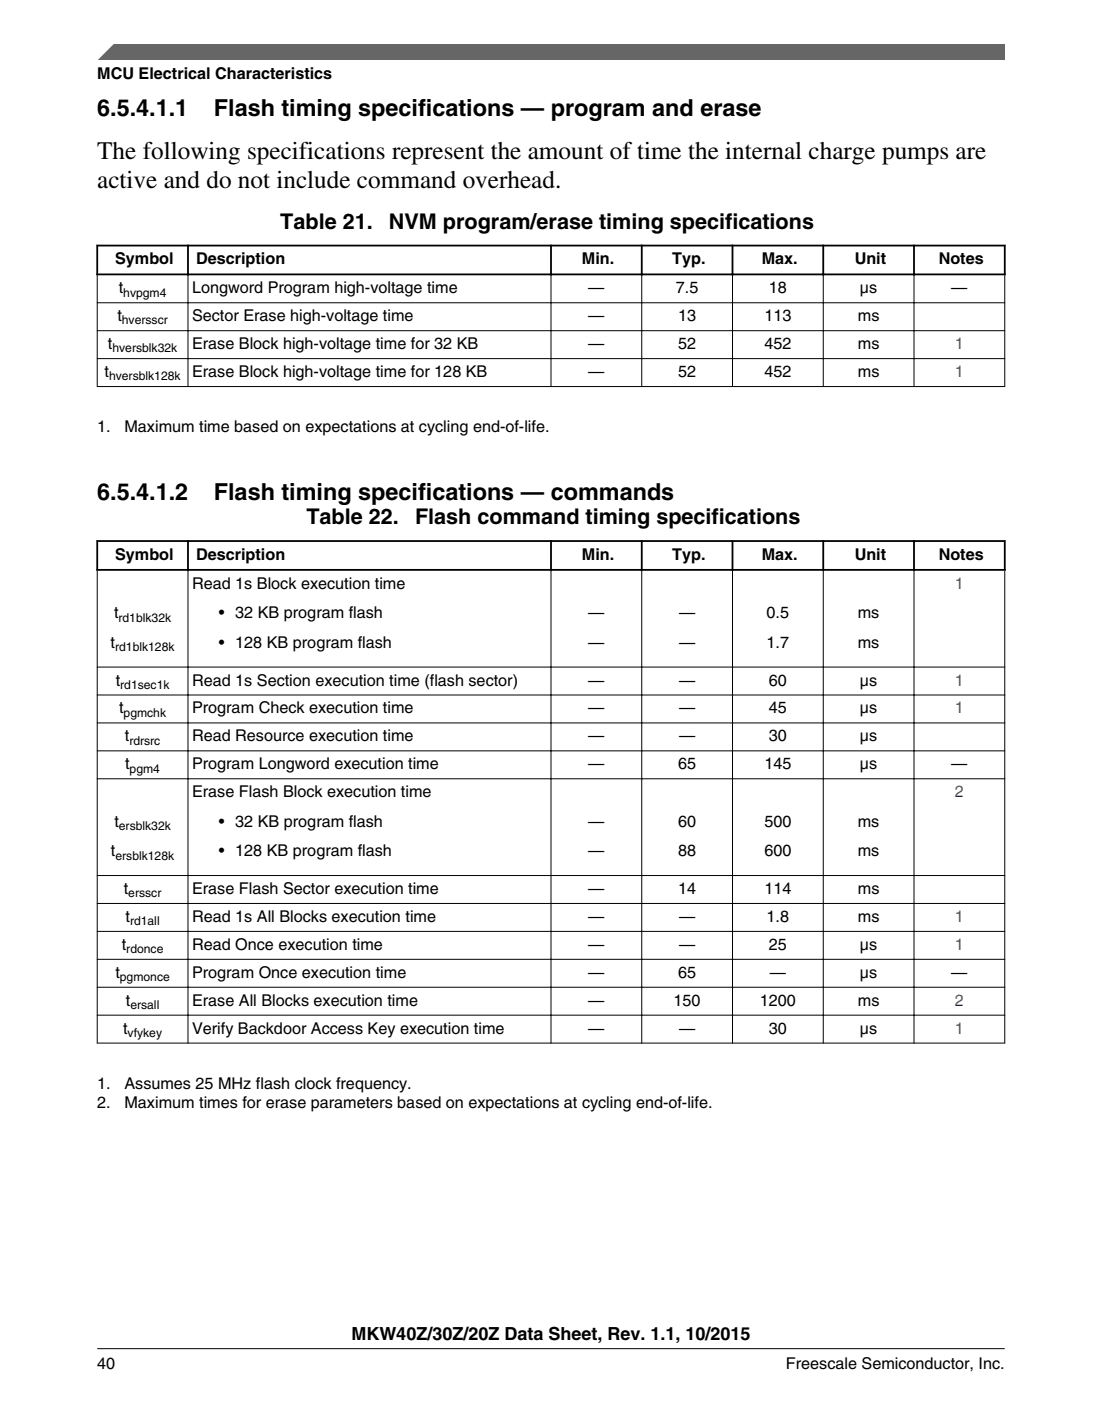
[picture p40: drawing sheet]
<svg xmlns="http://www.w3.org/2000/svg" width="216mm" height="274mm" viewBox="0 0 216 274" stroke-linecap="round" stroke-linejoin="round" font-family="sans-serif">
<defs><g id="words">
<g font-size="4.9">
<text x="19" y="31.2">The following specifications represent the amount of time the internal charge pumps are</text>
<text x="19" y="36.8">active and do not include command overhead.</text>
</g>
<g font-size="4.6">
<text x="19" y="22.8">6.5.4.1.1</text>
<text x="41.9" y="22.8">Flash timing specifications — program and erase</text>
<text x="19" y="97.8">6.5.4.1.2</text>
<text x="41.9" y="97.8">Flash timing specifications — commands</text>
</g>
<g font-size="4.2">
<text x="54.9" y="44.8">Table 21.</text>
<text x="76.2" y="44.8">NVM program/erase timing specifications</text>
<text x="60" y="102.7">Table 22.</text>
<text x="81.3" y="102.7">Flash command timing specifications</text>
</g>
<text font-size="3.5" x="68.8" y="262.3">MKW40Z/30Z/20Z Data Sheet, Rev. 1.1, 10/2015</text>
<g font-size="3.2">
<text x="19.1" y="15.5">MCU Electrical Characteristics</text>
<text x="22.6" y="51.8">Symbol</text>
<text x="38.4" y="51.8">Description</text>
<text x="114" y="51.8">Min.</text>
<text x="131.7" y="51.8">Typ.</text>
<text x="149.2" y="51.8">Max.</text>
<text x="167.4" y="51.8">Unit</text>
<text x="183.9" y="51.8">Notes</text>
<text x="23.3" y="57.4">t</text>
<text x="37.6" y="57.4">Longword Program high-voltage time</text>
<text x="115.3" y="57.4">—</text>
<text x="132.4" y="57.4">7.5</text>
<text x="150.6" y="57.4">18</text>
<text x="168.5" y="57.4">μs</text>
<text x="186.4" y="57.4">—</text>
<text x="23" y="62.9">t</text>
<text x="37.6" y="62.9">Sector Erase high-voltage time</text>
<text x="115.3" y="62.9">—</text>
<text x="132.9" y="62.9">13</text>
<text x="149.8" y="62.9">113</text>
<text x="168.1" y="62.9">ms</text>
<text x="21.1" y="68.4">t</text>
<text x="37.6" y="68.4">Erase Block high-voltage time for 32 KB</text>
<text x="115.3" y="68.4">—</text>
<text x="132.9" y="68.4">52</text>
<text x="149.8" y="68.4">452</text>
<text x="168.1" y="68.4">ms</text>
<text x="20.5" y="73.8">t</text>
<text x="37.6" y="73.8">Erase Block high-voltage time for 128 KB</text>
<text x="115.3" y="73.8">—</text>
<text x="132.9" y="73.8">52</text>
<text x="149.8" y="73.8">452</text>
<text x="168.1" y="73.8">ms</text>
<text x="19" y="84.6">1.</text>
<text x="24.4" y="84.6">Maximum time based on expectations at cycling end-of-life.</text>
<text x="22.6" y="109.6">Symbol</text>
<text x="38.4" y="109.6">Description</text>
<text x="114" y="109.6">Min.</text>
<text x="131.7" y="109.6">Typ.</text>
<text x="149.2" y="109.6">Max.</text>
<text x="167.4" y="109.6">Unit</text>
<text x="183.9" y="109.6">Notes</text>
<text x="37.6" y="115.3">Read 1s Block execution time</text>
<text x="22.3" y="121.1">t</text>
<text x="42.9" y="121.1">• 32 KB program flash</text>
<text x="115.3" y="121.1">—</text>
<text x="133" y="121.1">—</text>
<text x="150.2" y="121.1">0.5</text>
<text x="168.1" y="121.1">ms</text>
<text x="21.7" y="126.9">t</text>
<text x="42.9" y="126.9">• 128 KB program flash</text>
<text x="115.3" y="126.9">—</text>
<text x="133" y="126.9">—</text>
<text x="150.2" y="126.9">1.7</text>
<text x="168.1" y="126.9">ms</text>
<text x="22.7" y="134.2">t</text>
<text x="37.6" y="134.2">Read 1s Section execution time (flash sector)</text>
<text x="115.3" y="134.2">—</text>
<text x="133" y="134.2">—</text>
<text x="150.6" y="134.2">60</text>
<text x="168.5" y="134.2">μs</text>
<text x="23.3" y="139.7">t</text>
<text x="37.6" y="139.7">Program Check execution time</text>
<text x="115.3" y="139.7">—</text>
<text x="133" y="139.7">—</text>
<text x="150.6" y="139.7">45</text>
<text x="168.5" y="139.7">μs</text>
<text x="24.5" y="145.2">t</text>
<text x="37.6" y="145.2">Read Resource execution time</text>
<text x="115.3" y="145.2">—</text>
<text x="133" y="145.2">—</text>
<text x="150.6" y="145.2">30</text>
<text x="168.5" y="145.2">μs</text>
<text x="24.5" y="150.6">t</text>
<text x="37.6" y="150.6">Program Longword execution time</text>
<text x="115.3" y="150.6">—</text>
<text x="132.9" y="150.6">65</text>
<text x="149.8" y="150.6">145</text>
<text x="168.5" y="150.6">μs</text>
<text x="186.4" y="150.6">—</text>
<text x="22.4" y="161.9">t</text>
<text x="37.6" y="156.1">Erase Flash Block execution time</text>
<text x="42.9" y="161.9">• 32 KB program flash</text>
<text x="115.3" y="161.9">—</text>
<text x="132.9" y="161.9">60</text>
<text x="149.8" y="161.9">500</text>
<text x="168.1" y="161.9">ms</text>
<text x="21.7" y="167.7">t</text>
<text x="42.9" y="167.7">• 128 KB program flash</text>
<text x="115.3" y="167.7">—</text>
<text x="132.9" y="167.7">88</text>
<text x="149.8" y="167.7">600</text>
<text x="168.1" y="167.7">ms</text>
<text x="24.3" y="175">t</text>
<text x="37.6" y="175">Erase Flash Sector execution time</text>
<text x="115.3" y="175">—</text>
<text x="132.9" y="175">14</text>
<text x="149.8" y="175">114</text>
<text x="168.1" y="175">ms</text>
<text x="23.9" y="186">t</text>
<text x="24.6" y="180.5">t</text>
<text x="37.6" y="180.5">Read 1s All Blocks execution time</text>
<text x="37.6" y="186">Read Once execution time</text>
<text x="115.3" y="180.5">—</text>
<text x="115.3" y="186">—</text>
<text x="133" y="180.5">—</text>
<text x="133" y="186">—</text>
<text x="150.2" y="180.5">1.8</text>
<text x="150.6" y="186">25</text>
<text x="168.1" y="180.5">ms</text>
<text x="168.5" y="186">μs</text>
<text x="22.6" y="191.4">t</text>
<text x="37.6" y="191.4">Program Once execution time</text>
<text x="115.3" y="191.4">—</text>
<text x="132.9" y="191.4">65</text>
<text x="150.8" y="191.4">—</text>
<text x="168.5" y="191.4">μs</text>
<text x="186.4" y="191.4">—</text>
<text x="24.7" y="196.9">t</text>
<text x="37.6" y="196.9">Erase All Blocks execution time</text>
<text x="115.3" y="196.9">—</text>
<text x="132" y="196.9">150</text>
<text x="148.9" y="196.9">1200</text>
<text x="168.1" y="196.9">ms</text>
<text x="24.1" y="202.4">t</text>
<text x="37.6" y="202.4">Verify Backdoor Access Key execution time</text>
<text x="115.3" y="202.4">—</text>
<text x="133" y="202.4">—</text>
<text x="150.6" y="202.4">30</text>
<text x="168.5" y="202.4">μs</text>
<text x="19" y="213.1">1.</text>
<text x="24.4" y="213.1">Assumes 25 MHz flash clock frequency.</text>
<text x="19.1" y="217">2.</text>
<text x="24.4" y="217">Maximum times for erase parameters based on expectations at cycling end-of-life.</text>
<text x="19.1" y="268">40</text>
<text x="154" y="268">Freescale Semiconductor, Inc.</text>
</g>
<g font-size="3.2" fill="#00f">
<text x="187.1" y="68.4">1</text>
<text x="187.1" y="73.8">1</text>
<text x="187.1" y="115.3">1</text>
<text x="187.1" y="134.2">1</text>
<text x="187.1" y="139.7">1</text>
<text x="187.1" y="156.1">2</text>
<text x="187.1" y="180.5">1</text>
<text x="187.1" y="186">1</text>
<text x="187.1" y="196.9">2</text>
<text x="187.1" y="202.4">1</text>
</g>
<g font-size="2.4">
<text x="24.1" y="58.1">hvpgm4</text>
<text x="23.9" y="63.5">hversscr</text>
<text x="22" y="69">hversblk32k</text>
<text x="21.4" y="74.5">hversblk128k</text>
<text x="23.2" y="121.7">rd1blk32k</text>
<text x="22.6" y="127.5">rd1blk128k</text>
<text x="23.6" y="134.9">rd1sec1k</text>
<text x="24.2" y="140.3">pgmchk</text>
<text x="25.3" y="145.8">rdrsrc</text>
<text x="25.4" y="151.3">pgm4</text>
<text x="23.3" y="162.5">ersblk32k</text>
<text x="22.6" y="168.3">ersblk128k</text>
<text x="25.1" y="175.7">ersscr</text>
<text x="25.5" y="181.1">rd1all</text>
<text x="24.7" y="186.6">rdonce</text>
<text x="23.5" y="192.1">pgmonce</text>
<text x="25.5" y="197.5">ersall</text>
<text x="25" y="203">vfykey</text>
</g>
</g></defs>
<path d="M18.9 48.1h178.1M18.9 53.7h178.1M19 47.9v6M36.8 47.9v6M107.9 47.9v6M125.7 47.9v6M143.5 47.9v6M161.3 47.9v6M179.1 47.9v6M196.8 47.9v6" fill="none" stroke="#000" stroke-width=".35"/>
<path d="M19 59.3h177.9M19 53.9v21.9M36.8 53.5v22.3M107.9 53.5v22.3M125.7 53.5v22.3M143.5 53.5v22.3M161.3 53.5v22.3M179.1 53.5v22.3M196.8 53.9v21.9M19 64.8h177.9M19 70.2h177.9M19 75.7h177.9" fill="none" stroke="#000" stroke-width=".2"/>
<g fill="#fff">
<path d="M19 99.1h177.8v107h-177.8z" fill-rule="evenodd"/>
<path d="M19.2 106.1h17.5v5.3h-17.5z" fill-rule="evenodd"/>
<path d="M37 106.1h70.8v5.3h-70.8z" fill-rule="evenodd"/>
<path d="M108.1 106.1h17.5v5.3h-17.5z" fill-rule="evenodd"/>
<path d="M125.9 106.1h17.4v5.3h-17.4z" fill-rule="evenodd"/>
<path d="M143.7 106.1h17.4v5.3h-17.4z" fill-rule="evenodd"/>
<path d="M161.5 106.1h17.4v5.3h-17.4z" fill-rule="evenodd"/>
<path d="M179.2 106.1h17.5v5.3h-17.5z" fill-rule="evenodd"/>
<path d="M19.1 111.8h17.6v18.7h-17.6z" fill-rule="evenodd"/>
<path d="M36.9 111.8h71v18.7h-71z" fill-rule="evenodd"/>
<path d="M108 111.8h17.6v18.7h-17.6z" fill-rule="evenodd"/>
<path d="M125.8 111.8h17.6v18.7h-17.6z" fill-rule="evenodd"/>
<path d="M143.6 111.8h17.6v18.7h-17.6z" fill-rule="evenodd"/>
<path d="M161.4 111.8h17.6v18.7h-17.6z" fill-rule="evenodd"/>
<path d="M179.2 111.8h17.6v18.7h-17.6z" fill-rule="evenodd"/>
<path d="M19.1 130.7h17.6v5.3h-17.6z" fill-rule="evenodd"/>
<path d="M36.9 130.7h71v5.3h-71z" fill-rule="evenodd"/>
<path d="M108 130.7h17.6v5.3h-17.6z" fill-rule="evenodd"/>
<path d="M125.8 130.7h17.6v5.3h-17.6z" fill-rule="evenodd"/>
<path d="M143.6 130.7h17.6v5.3h-17.6z" fill-rule="evenodd"/>
<path d="M161.4 130.7h17.6v5.3h-17.6z" fill-rule="evenodd"/>
<path d="M179.2 130.7h17.6v5.3h-17.6z" fill-rule="evenodd"/>
<path d="M19.1 136.2h17.6v5.3h-17.6z" fill-rule="evenodd"/>
<path d="M36.9 136.2h71v5.3h-71z" fill-rule="evenodd"/>
<path d="M108 136.2h17.6v5.3h-17.6z" fill-rule="evenodd"/>
<path d="M125.8 136.2h17.6v5.3h-17.6z" fill-rule="evenodd"/>
<path d="M143.6 136.2h17.6v5.3h-17.6z" fill-rule="evenodd"/>
<path d="M161.4 136.2h17.6v5.3h-17.6z" fill-rule="evenodd"/>
<path d="M179.2 136.2h17.6v5.3h-17.6z" fill-rule="evenodd"/>
<path d="M19.1 141.6h17.6v5.3h-17.6z" fill-rule="evenodd"/>
<path d="M36.9 141.6h71v5.3h-71z" fill-rule="evenodd"/>
<path d="M108 141.6h17.6v5.3h-17.6z" fill-rule="evenodd"/>
<path d="M125.8 141.6h17.6v5.3h-17.6z" fill-rule="evenodd"/>
<path d="M143.6 141.6h17.6v5.3h-17.6z" fill-rule="evenodd"/>
<path d="M161.4 141.6h17.6v5.3h-17.6z" fill-rule="evenodd"/>
<path d="M179.2 141.6h17.6v5.3h-17.6z" fill-rule="evenodd"/>
<path d="M19.1 147.1h17.6v5.3h-17.6z" fill-rule="evenodd"/>
<path d="M36.9 147.1h71v5.3h-71z" fill-rule="evenodd"/>
<path d="M108 147.1h17.6v5.3h-17.6z" fill-rule="evenodd"/>
<path d="M125.8 147.1h17.6v5.3h-17.6z" fill-rule="evenodd"/>
<path d="M143.6 147.1h17.6v5.3h-17.6z" fill-rule="evenodd"/>
<path d="M161.4 147.1h17.6v5.3h-17.6z" fill-rule="evenodd"/>
<path d="M179.2 147.1h17.6v5.3h-17.6z" fill-rule="evenodd"/>
<path d="M19.1 152.6h17.6v18.7h-17.6z" fill-rule="evenodd"/>
<path d="M36.9 152.6h71v18.7h-71z" fill-rule="evenodd"/>
<path d="M108 152.6h17.6v18.7h-17.6z" fill-rule="evenodd"/>
<path d="M125.8 152.6h17.6v18.7h-17.6z" fill-rule="evenodd"/>
<path d="M143.6 152.6h17.6v18.7h-17.6z" fill-rule="evenodd"/>
<path d="M161.4 152.6h17.6v18.7h-17.6z" fill-rule="evenodd"/>
<path d="M179.2 152.6h17.6v18.7h-17.6z" fill-rule="evenodd"/>
<path d="M19.1 171.5h17.6v5.3h-17.6z" fill-rule="evenodd"/>
<path d="M36.9 171.5h71v5.3h-71z" fill-rule="evenodd"/>
<path d="M108 171.5h17.6v5.3h-17.6z" fill-rule="evenodd"/>
<path d="M125.8 171.5h17.6v5.3h-17.6z" fill-rule="evenodd"/>
<path d="M143.6 171.5h17.6v5.3h-17.6z" fill-rule="evenodd"/>
<path d="M161.4 171.5h17.6v5.3h-17.6z" fill-rule="evenodd"/>
<path d="M179.2 171.5h17.6v5.3h-17.6z" fill-rule="evenodd"/>
<path d="M19.1 177h17.6v5.3h-17.6z" fill-rule="evenodd"/>
<path d="M36.9 177h71v5.3h-71z" fill-rule="evenodd"/>
<path d="M108 177h17.6v5.3h-17.6z" fill-rule="evenodd"/>
<path d="M125.8 177h17.6v5.3h-17.6z" fill-rule="evenodd"/>
<path d="M143.6 177h17.6v5.3h-17.6z" fill-rule="evenodd"/>
<path d="M161.4 177h17.6v5.3h-17.6z" fill-rule="evenodd"/>
<path d="M179.2 177h17.6v5.3h-17.6z" fill-rule="evenodd"/>
<path d="M19.1 182.5h17.6v5.2h-17.6z" fill-rule="evenodd"/>
<path d="M36.9 182.5h71v5.2h-71z" fill-rule="evenodd"/>
<path d="M108 182.5h17.6v5.2h-17.6z" fill-rule="evenodd"/>
<path d="M125.8 182.5h17.6v5.2h-17.6z" fill-rule="evenodd"/>
<path d="M143.6 182.5h17.6v5.2h-17.6z" fill-rule="evenodd"/>
<path d="M161.4 182.5h17.6v5.2h-17.6z" fill-rule="evenodd"/>
<path d="M179.2 182.5h17.6v5.2h-17.6z" fill-rule="evenodd"/>
<path d="M19.1 187.9h17.6v5.3h-17.6z" fill-rule="evenodd"/>
<path d="M36.9 187.9h71v5.3h-71z" fill-rule="evenodd"/>
<path d="M108 187.9h17.6v5.3h-17.6z" fill-rule="evenodd"/>
<path d="M125.8 187.9h17.6v5.3h-17.6z" fill-rule="evenodd"/>
<path d="M143.6 187.9h17.6v5.3h-17.6z" fill-rule="evenodd"/>
<path d="M161.4 187.9h17.6v5.3h-17.6z" fill-rule="evenodd"/>
<path d="M179.2 187.9h17.6v5.3h-17.6z" fill-rule="evenodd"/>
<path d="M19.1 193.4h17.6v5.3h-17.6z" fill-rule="evenodd"/>
<path d="M36.9 193.4h71v5.3h-71z" fill-rule="evenodd"/>
<path d="M108 193.4h17.6v5.3h-17.6z" fill-rule="evenodd"/>
<path d="M125.8 193.4h17.6v5.3h-17.6z" fill-rule="evenodd"/>
<path d="M143.6 193.4h17.6v5.3h-17.6z" fill-rule="evenodd"/>
<path d="M161.4 193.4h17.6v5.3h-17.6z" fill-rule="evenodd"/>
<path d="M179.2 193.4h17.6v5.3h-17.6z" fill-rule="evenodd"/>
<path d="M19.1 198.9h17.6v5.3h-17.6z" fill-rule="evenodd"/>
<path d="M36.9 198.9h71v5.3h-71z" fill-rule="evenodd"/>
<path d="M108 198.9h17.6v5.3h-17.6z" fill-rule="evenodd"/>
<path d="M125.8 198.9h17.6v5.3h-17.6z" fill-rule="evenodd"/>
<path d="M143.6 198.9h17.6v5.3h-17.6z" fill-rule="evenodd"/>
<path d="M161.4 198.9h17.6v5.3h-17.6z" fill-rule="evenodd"/>
<path d="M179.2 198.9h17.6v5.3h-17.6z" fill-rule="evenodd"/>
</g>
<path d="M18.9 105.9h178.1M18.9 111.6h178.1M19 105.8v6M36.8 105.8v6M107.9 105.8v6M125.7 105.8v6M143.5 105.8v6M161.3 105.8v6M179.1 105.8v6M196.8 105.8v6" fill="none" stroke="#000" stroke-width=".35"/>
<g fill="none" stroke="#000" stroke-width=".2">
<path d="M19 111.7v92.6M36.8 111.4v92.9M107.9 111.4v92.9M125.7 111.4v92.9M143.5 111.4v92.9M161.3 111.4v92.9M179.1 111.4v92.9M196.8 111.7v92.6M19 130.6h177.9M19 136.1h177.9M19 141.6h177.9M19 147h177.9"/>
<path d="M19 152.5h177.9M19 171.4h177.9M19 176.9h177.9M19 182.4h177.9M19 187.8h177.9M19 193.3h177.9M19 198.8h177.9M19 204.2h177.9"/>
</g>
<path d="M19 11.7l5.7-3.1 172.2 .1v3z" fill="#666"/>
<path d="M22.5 8.6l-3.1 3.1" fill="none" stroke="#666" stroke-width=".28"/>
<path d="M19 264.1h177.8" fill="none" stroke="#000" stroke-width=".2"/>
<use href="#words"/>
</svg>
